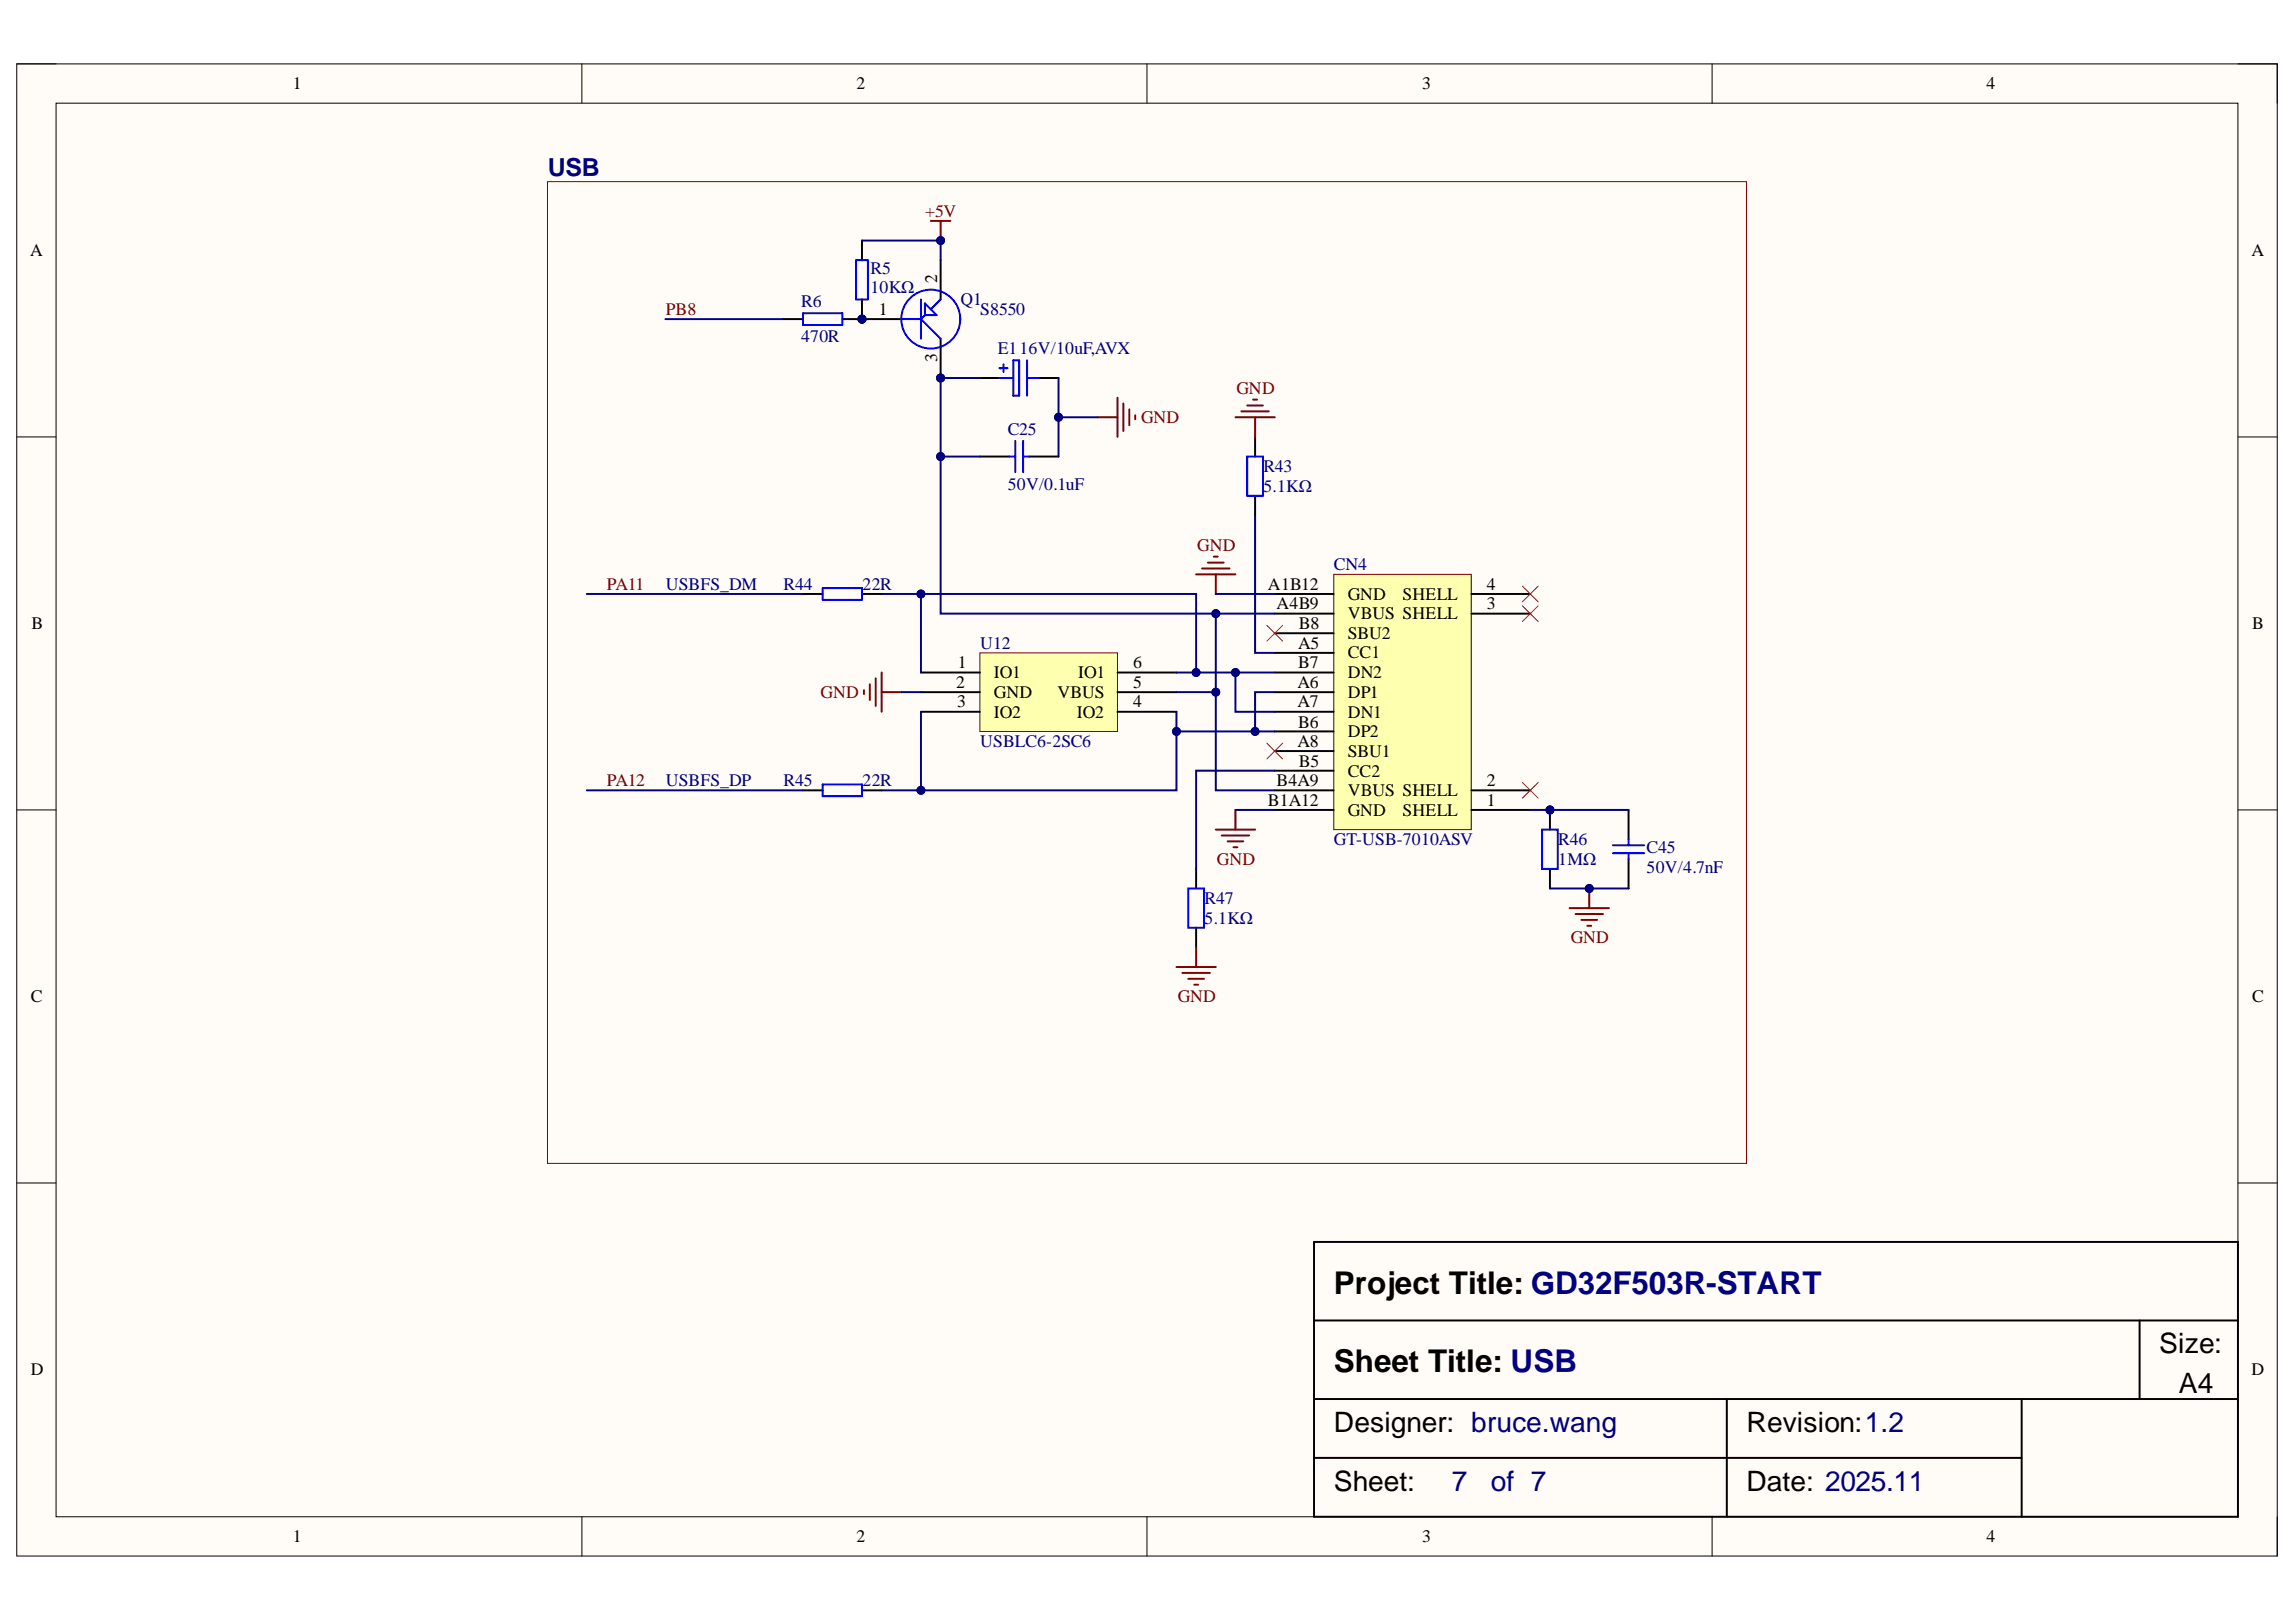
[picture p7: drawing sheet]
<svg xmlns="http://www.w3.org/2000/svg" width="297mm" height="210mm" viewBox="0 0 297 210" stroke-linecap="round" stroke-linejoin="round" font-family="sans-serif">
<defs><g id="words">
<g font-size="4.1">
<text x="172.6" y="167.4">Project Title: GD32F503R-START</text>
<text x="172.6" y="177.6">Sheet Title: USB</text>
</g>
<g font-size="3.6">
<text x="279.3" y="175.1">Size:</text>
<text x="172.6" y="185.3">Designer: bruce.wang</text>
<text x="226" y="185.3">Revision:1.2</text>
<text x="281.9" y="180.2">A4</text>
<text x="172.6" y="193">Sheet:</text>
<text x="226" y="193">Date: 2025.11</text>
</g>
<g font-size="3.6" fill="#000080">
<text x="187.8" y="193">7</text>
<text x="192.9" y="193">of 7</text>
</g>
<text font-size="3.2" fill="#000080" x="70.9" y="22.8">USB</text>
<g font-size="2.3">
<text x="37.9" y="11.6">1</text>
<text x="110.8" y="11.6">2</text>
<text x="184" y="11.6">3</text>
<text x="257" y="11.6">4</text>
<text x="3.9" y="33.1">A</text>
<text x="291.3" y="33.1">A</text>
<text x="113.7" y="40.7">1</text>
<text x="121.2" y="36.7" transform="rotate(-90 121.2 36.7)">2</text>
<text x="121.2" y="46.8" transform="rotate(-90 121.2 46.8)">3</text>
<text x="164" y="76.3">A1B12</text>
<text x="174.4" y="77.6">GND</text>
<text x="181.5" y="77.6">SHELL</text>
<text x="192.4" y="76.3">4</text>
<text x="4.1" y="81.4">B</text>
<text x="165.1" y="78.9">A4B9</text>
<text x="167.9" y="83.9">A5</text>
<text x="168" y="81.4">B8</text>
<text x="174.4" y="80.1">VBUS SHELL</text>
<text x="174.4" y="82.7">SBU2</text>
<text x="192.4" y="78.9">3</text>
<text x="291.4" y="81.4">B</text>
<text x="123.7" y="89">2</text>
<text x="123.9" y="86.5">1</text>
<text x="128.6" y="87.7">IO1</text>
<text x="139.5" y="87.7">IO1</text>
<text x="146.6" y="89">5</text>
<text x="146.6" y="86.5">6</text>
<text x="167.8" y="89">A6</text>
<text x="167.9" y="86.5">B7</text>
<text x="174.4" y="85.2">CC1</text>
<text x="174.4" y="87.7">DN2</text>
<text x="123.9" y="91.5">3</text>
<text x="128.6" y="90.3">GND</text>
<text x="128.6" y="92.9">IO2</text>
<text x="136.8" y="90.3">VBUS</text>
<text x="139.3" y="92.9">IO2</text>
<text x="146.6" y="91.5">4</text>
<text x="167.8" y="91.5">A7</text>
<text x="167.9" y="94.2">B6</text>
<text x="174.4" y="90.3">DP1</text>
<text x="174.4" y="92.9">DN1</text>
<text x="174.4" y="95.4">DP2</text>
<text x="165.1" y="101.8">B4A9</text>
<text x="167.8" y="96.7">A8</text>
<text x="168" y="99.2">B5</text>
<text x="174.4" y="98">SBU1</text>
<text x="174.4" y="100.5">CC2</text>
<text x="192.4" y="101.8">2</text>
<text x="164" y="104.3">B1A12</text>
<text x="174.4" y="103">VBUS SHELL</text>
<text x="174.4" y="105.6">GND</text>
<text x="181.5" y="105.6">SHELL</text>
<text x="192.4" y="104.3">1</text>
<text x="4" y="129.7">C</text>
<text x="291.4" y="129.7">C</text>
<text x="4" y="177.9">D</text>
<text x="291.3" y="177.9">D</text>
<text x="37.9" y="199.6">1</text>
<text x="110.8" y="199.6">2</text>
<text x="184" y="199.6">3</text>
<text x="257" y="199.6">4</text>
</g>
<g font-size="2.3" fill="#800000">
<text x="119.7" y="28.1">+5V</text>
<text x="86.1" y="40.7">PB8</text>
<text x="160" y="51">GND</text>
<text x="147.6" y="54.8">GND</text>
<text x="154.9" y="71.3">GND</text>
<text x="78.5" y="76.3">PA11</text>
<text x="106.2" y="90.3">GND</text>
<text x="78.5" y="101.8">PA12</text>
<text x="157.4" y="111.9">GND</text>
<text x="203.2" y="122.1">GND</text>
<text x="152.4" y="129.7">GND</text>
</g>
<g font-size="2.3" fill="#000080">
<text x="112.6" y="35.4">R5</text>
<text x="103.6" y="39.7">R6</text>
<text x="112.6" y="38">10KΩ</text>
<text x="124.3" y="39.5">Q1</text>
<text x="126.8" y="40.7">S8550</text>
<text x="103.6" y="44.3">470R</text>
<text x="129.1" y="45.8">E116V/10uF,AVX</text>
<text x="130.4" y="56.3">C25</text>
<text x="130.4" y="63.4">50V/0.1uF</text>
<text x="163.4" y="61.1">R43</text>
<text x="163.4" y="63.6">5.1KΩ</text>
<text x="86.1" y="76.3">USBFS_DM</text>
<text x="101.3" y="76.3">R44</text>
<text x="111.6" y="76.3">22R</text>
<text x="172.6" y="73.8">CN4</text>
<text x="126.8" y="83.9">U12</text>
<text x="86.1" y="101.8">USBFS_DP</text>
<text x="101.3" y="101.8">R45</text>
<text x="111.6" y="101.8">22R</text>
<text x="126.8" y="96.7">USBLC6-2SC6</text>
<text x="172.6" y="109.4">GT-USB-7010ASV</text>
<text x="201.6" y="109.4">R46</text>
<text x="201.6" y="111.9">1MΩ</text>
<text x="213" y="110.4">C45</text>
<text x="213" y="112.9">50V/4.7nF</text>
<text x="155.8" y="117">R47</text>
<text x="155.8" y="119.5">5.1KΩ</text>
</g>
</g></defs>
<path d="M2.2 8.3h292.4v193.1h-292.4z" fill-rule="evenodd" fill="#fffcf8"/>
<path d="M2.2 8.3h292.4v193.1h-292.4z" fill="none" stroke="#000" stroke-width=".13"/>
<path d="M7.3 13.4h282.2v182.9h-282.2z" fill-rule="evenodd" fill="#fffcf8"/>
<g fill="none" stroke="#000" stroke-width=".13">
<path d="M2.2 8.3h5.1M7.3 13.4h282.2v182.9h-282.2zM75.3 8.3v5M148.4 8.3v5M221.5 8.3v5.1M289.5 8.3h5.1v5.1M2.2 56.5h5.1M289.5 56.5h5.1M2.2 104.8h5.1M289.5 104.8h5.1M2.2 153.1h5.1M289.5 153.1h5.1"/>
<path d="M75.3 196.3v5.1M148.4 196.3v5.1M221.5 196.3v5.1M294.6 196.3v5.1"/>
</g>
<path d="M170 160.7h119.5v35.6h-119.5zM170 170.9h119.5M276.8 170.9v10.1M170 181h119.5M170 188.7h91.5M223.4 181v15.3M261.5 181v15.3" fill="none" stroke="#000" stroke-width=".25"/>
<path d="M126.8 84.5h17.8v10.2h-17.8z" fill-rule="evenodd" fill="#ffffb0"/>
<path d="M126.8 84.5h17.8v10.2h-17.8z" fill="none" stroke="#800000" stroke-width=".13"/>
<path d="M119.1 87h7.7M119.1 89.6h7.7M119.1 92.1h7.7M144.6 87h7.6M144.6 89.6h7.6M144.6 92.1h7.6" fill="none" stroke="#000" stroke-width=".25"/>
<path d="M172.5 74.3h17.8v33.1h-17.8z" fill-rule="evenodd" fill="#ffffb0"/>
<path d="M172.5 74.3h17.8v33.1h-17.8z" fill="none" stroke="#800000" stroke-width=".13"/>
<g fill="none" stroke="#000" stroke-width=".25">
<path d="M164.9 76.9h7.6M164.9 79.4h7.6M190.3 76.9h7.7M190.3 79.4h7.7M164.9 81.9h7.6M164.9 84.5h7.6M164.9 87h7.6M164.9 89.6h7.6M164.9 92.1h7.6M164.9 94.7h7.6M164.9 97.2h7.6M164.9 99.7h7.6"/>
<path d="M164.9 102.3h7.6M164.9 104.8h7.6M190.3 102.3h7.7M190.3 104.8h7.7M210.7 104.8v3.8M210.7 111.2v3.8"/>
</g>
<g fill="none" stroke="#800000" stroke-width=".25">
<path d="M154.7 74.3h5.1M155.5 73.6h3.6M156.3 72.8h2M157 72h.5M157.3 74.3v2.6M111.8 89.3v.5M112.5 88.6v2M113.3 87.8v3.5M114.1 87v5.1M114.1 89.6h2.5M157.3 107.4h5.1M158.1 108.1h3.5"/>
<path d="M158.8 108.9h2M159.6 109.6h.5M159.8 104.8v2.6"/>
</g>
<path d="M197 75.9l2 2M197 78.4l2 2M199 75.9l-2 2M199 78.4l-2 2M163.9 80.9l2 2.1M163.9 96.2l2 2M165.9 80.9l-2 2.1M165.9 96.2l-2 2M197 101.3l2 2M199 101.3l-2 2" fill="none" stroke="#f00" stroke-width=".13"/>
<path d="M208.7 110.4h4M208.7 109.4h4M210.7 108.6v.8M210.7 110.4v.8" fill="none" stroke="#00f" stroke-width=".25"/>
<circle cx="200.5" cy="104.8" r=".51" fill="#000080"/>
<circle cx="200.5" cy="104.8" r=".51" fill="none" stroke="#000080" stroke-width=".13"/>
<path d="M200.5 104.8v2.6M200.5 112.4v2.6" fill="none" stroke="#000" stroke-width=".25"/>
<circle cx="200.5" cy="104.8" r=".51" fill="#000080"/>
<circle cx="200.5" cy="104.8" r=".51" fill="none" stroke="#000080" stroke-width=".13"/>
<path d="M199.5 107.4h2v5h-2z" fill="none" stroke="#00f" stroke-width=".25"/>
<path d="M203.1 117.5h5.1M203.8 118.3h3.6M204.6 119h2M205.4 119.8h.5M205.6 115v2.5" fill="none" stroke="#800000" stroke-width=".25"/>
<circle cx="205.6" cy="115" r=".51" fill="#000080"/>
<circle cx="205.6" cy="115" r=".51" fill="none" stroke="#000080" stroke-width=".13"/>
<path d="M162.4 56.5v2.6M103.9 76.9h2.5M111.5 76.9h2.6M162.4 64.2v2.5M103.9 102.3h2.5M111.5 102.3h2.6M154.7 112.4v2.6M154.7 120.1v2.5" fill="none" stroke="#000" stroke-width=".25"/>
<path d="M161.4 59.1h2v5.1h-2zM106.4 76.1h5.1v1.5h-5.1zM106.4 101.5h5.1v1.5h-5.1zM153.7 115h2.1v5.1h-2.1z" fill="none" stroke="#00f" stroke-width=".25"/>
<path d="M159.8 54h5.1M160.6 53.2h3.6M161.4 52.5h2M162.1 51.7h.5M162.4 54v2.5M152.2 125.1h5.1M153 125.9h3.5M153.7 126.7h2.1M154.5 127.4h.5M154.7 122.6v2.5" fill="none" stroke="#800000" stroke-width=".25"/>
<path d="M70.8 23.5h155.2v127.1h-155.2z" fill="none" stroke="#800000" stroke-width=".13"/>
<path d="M116.6 89.6h2.5M159.8 87v5.1h5.1" fill="none" stroke="#000080" stroke-width=".25"/>
<circle cx="159.8" cy="87" r=".51" fill="#000080"/>
<circle cx="159.8" cy="87" r=".51" fill="none" stroke="#000080" stroke-width=".13"/>
<path d="M164.9 89.6h-2.5v5.1h2.5" fill="none" stroke="#000080" stroke-width=".25"/>
<circle cx="162.4" cy="94.7" r=".51" fill="#000080"/>
<circle cx="162.4" cy="94.7" r=".51" fill="none" stroke="#000080" stroke-width=".13"/>
<path d="M152.2 94.7h10.2" fill="none" stroke="#000080" stroke-width=".25"/>
<circle cx="162.4" cy="94.7" r=".51" fill="#000080"/>
<circle cx="162.4" cy="94.7" r=".51" fill="none" stroke="#000080" stroke-width=".13"/>
<circle cx="152.2" cy="94.7" r=".51" fill="#000080"/>
<circle cx="152.2" cy="94.7" r=".51" fill="none" stroke="#000080" stroke-width=".13"/>
<path d="M157.3 76.9h7.6M159.8 104.8h5.1M198 104.8h12.7" fill="none" stroke="#000080" stroke-width=".25"/>
<circle cx="200.5" cy="104.8" r=".51" fill="#000080"/>
<circle cx="200.5" cy="104.8" r=".51" fill="none" stroke="#000080" stroke-width=".13"/>
<path d="M200.5 115h10.2" fill="none" stroke="#000080" stroke-width=".25"/>
<circle cx="205.6" cy="115" r=".51" fill="#000080"/>
<circle cx="205.6" cy="115" r=".51" fill="none" stroke="#000080" stroke-width=".13"/>
<path d="M162.4 66.7v17.8h2.5M154.7 87h10.2M164.9 99.7h-10.2v12.7" fill="none" stroke="#000080" stroke-width=".25"/>
<circle cx="154.7" cy="87" r=".51" fill="#000080"/>
<circle cx="154.7" cy="87" r=".51" fill="none" stroke="#000080" stroke-width=".13"/>
<circle cx="159.8" cy="87" r=".51" fill="#000080"/>
<circle cx="159.8" cy="87" r=".51" fill="none" stroke="#000080" stroke-width=".13"/>
<path d="M119.1 92.1v10.2" fill="none" stroke="#000080" stroke-width=".25"/>
<circle cx="119.1" cy="102.3" r=".51" fill="#000080"/>
<circle cx="119.1" cy="102.3" r=".51" fill="none" stroke="#000080" stroke-width=".13"/>
<path d="M119.1 76.9v10.1" fill="none" stroke="#000080" stroke-width=".25"/>
<circle cx="119.1" cy="76.9" r=".51" fill="#000080"/>
<circle cx="119.1" cy="76.9" r=".51" fill="none" stroke="#000080" stroke-width=".13"/>
<path d="M152.2 92.1v10.2h-38.1" fill="none" stroke="#000080" stroke-width=".25"/>
<circle cx="152.2" cy="94.7" r=".51" fill="#000080"/>
<circle cx="152.2" cy="94.7" r=".51" fill="none" stroke="#000080" stroke-width=".13"/>
<circle cx="119.1" cy="102.3" r=".51" fill="#000080"/>
<circle cx="119.1" cy="102.3" r=".51" fill="none" stroke="#000080" stroke-width=".13"/>
<path d="M114.1 76.9h40.6v10.1h-2.5" fill="none" stroke="#000080" stroke-width=".25"/>
<circle cx="154.7" cy="87" r=".51" fill="#000080"/>
<circle cx="154.7" cy="87" r=".51" fill="none" stroke="#000080" stroke-width=".13"/>
<circle cx="119.1" cy="76.9" r=".51" fill="#000080"/>
<circle cx="119.1" cy="76.9" r=".51" fill="none" stroke="#000080" stroke-width=".13"/>
<path d="M75.9 76.9h28M75.9 102.3h28" fill="none" stroke="#000080" stroke-width=".25"/>
<circle cx="111.5" cy="41.3" r=".51" fill="#000080"/>
<circle cx="111.5" cy="41.3" r=".51" fill="none" stroke="#000080" stroke-width=".13"/>
<path d="M111.5 38.8v2.5" fill="none" stroke="#000" stroke-width=".25"/>
<circle cx="111.5" cy="41.3" r=".51" fill="#000080"/>
<circle cx="111.5" cy="41.3" r=".51" fill="none" stroke="#000080" stroke-width=".13"/>
<path d="M111.5 31.1v2.6" fill="none" stroke="#000" stroke-width=".25"/>
<path d="M110.8 33.7h1.5v5.1h-1.5z" fill="none" stroke="#00f" stroke-width=".25"/>
<circle cx="111.5" cy="41.3" r=".51" fill="#000080"/>
<circle cx="111.5" cy="41.3" r=".51" fill="none" stroke="#000080" stroke-width=".13"/>
<path d="M101.3 41.3h2.6M109 41.3h2.5" fill="none" stroke="#000" stroke-width=".25"/>
<circle cx="111.5" cy="41.3" r=".51" fill="#000080"/>
<circle cx="111.5" cy="41.3" r=".51" fill="none" stroke="#000080" stroke-width=".13"/>
<path d="M103.9 40.5h5.1v1.6h-5.1zM129.3 47.6h1M129.3 48.9h1.8M129.8 47.1v1.1M131.1 46.6h.8v4.6h-.8zM132.9 48.9h1.5M132.9 46.6v4.6" fill="none" stroke="#00f" stroke-width=".25"/>
<path d="M126.8 48.9h2.5M134.4 48.9h2.5" fill="none" stroke="#000" stroke-width=".25"/>
<path d="M142 54h2.6M144.6 51.5v5M145.3 52.2v3.6M146.1 53v2M146.9 53.7v.6" fill="none" stroke="#800000" stroke-width=".25"/>
<circle cx="111.5" cy="41.3" r=".51" fill="#000080"/>
<circle cx="111.5" cy="41.3" r=".51" fill="none" stroke="#000080" stroke-width=".13"/>
<circle cx="121.7" cy="48.9" r=".51" fill="#000080"/>
<circle cx="121.7" cy="48.9" r=".51" fill="none" stroke="#000080" stroke-width=".13"/>
<path d="M111.5 41.3h5.1" fill="none" stroke="#000" stroke-width=".25"/>
<circle cx="111.5" cy="41.3" r=".51" fill="#000080"/>
<circle cx="111.5" cy="41.3" r=".51" fill="none" stroke="#000080" stroke-width=".13"/>
<path d="M121.7 33.7v5.1M121.7 43.8v5.1" fill="none" stroke="#000" stroke-width=".25"/>
<circle cx="121.7" cy="48.9" r=".51" fill="#000080"/>
<circle cx="121.7" cy="48.9" r=".51" fill="none" stroke="#000080" stroke-width=".13"/>
<g fill="none" stroke="#00f" stroke-width=".25">
<path d="M119.1 38.8v5M121.7 38.8l-1.3 1.2M116.6 41.3h2.5M119.1 41.3l2.6 2.5M119.7 40.8l-.6 .5M120.4 40l-.7-.7v1.5M120.4 40l.8 .8h-1.5"/>
<circle cx="120.4" cy="41.3" r="3.8"/>
</g>
<path d="M120.4 28.6h2.6M121.7 28.6v2.5" fill="none" stroke="#800000" stroke-width=".25"/>
<circle cx="121.7" cy="31.1" r=".51" fill="#000080"/>
<circle cx="121.7" cy="31.1" r=".51" fill="none" stroke="#000080" stroke-width=".13"/>
<path d="M126.8 59.1h3.8M133.1 59.1h3.8" fill="none" stroke="#000" stroke-width=".25"/>
<path d="M130.6 59.1h.7M131.3 57v4.1M132.4 59.1h.7M132.4 57v4.1" fill="none" stroke="#00f" stroke-width=".25"/>
<path d="M111.5 31.1h10.2v2.6" fill="none" stroke="#000080" stroke-width=".25"/>
<circle cx="121.7" cy="31.1" r=".51" fill="#000080"/>
<circle cx="121.7" cy="31.1" r=".51" fill="none" stroke="#000080" stroke-width=".13"/>
<path d="M86.1 41.3h15.2M121.7 59.1h5.1" fill="none" stroke="#000080" stroke-width=".25"/>
<circle cx="121.7" cy="59.1" r=".51" fill="#000080"/>
<circle cx="121.7" cy="59.1" r=".51" fill="none" stroke="#000080" stroke-width=".13"/>
<path d="M136.9 48.9v5.1h5.1" fill="none" stroke="#000080" stroke-width=".25"/>
<circle cx="136.9" cy="54" r=".51" fill="#000080"/>
<circle cx="136.9" cy="54" r=".51" fill="none" stroke="#000080" stroke-width=".13"/>
<path d="M136.9 54v5.1" fill="none" stroke="#000080" stroke-width=".25"/>
<circle cx="136.9" cy="54" r=".51" fill="#000080"/>
<circle cx="136.9" cy="54" r=".51" fill="none" stroke="#000080" stroke-width=".13"/>
<path d="M126.8 48.9h-5.1v30.5h43.2" fill="none" stroke="#000080" stroke-width=".25"/>
<circle cx="121.7" cy="48.9" r=".51" fill="#000080"/>
<circle cx="121.7" cy="48.9" r=".51" fill="none" stroke="#000080" stroke-width=".13"/>
<circle cx="121.7" cy="59.1" r=".51" fill="#000080"/>
<circle cx="121.7" cy="59.1" r=".51" fill="none" stroke="#000080" stroke-width=".13"/>
<circle cx="157.3" cy="79.4" r=".51" fill="#000080"/>
<circle cx="157.3" cy="79.4" r=".51" fill="none" stroke="#000080" stroke-width=".13"/>
<path d="M157.3 79.4v22.9h7.6" fill="none" stroke="#000080" stroke-width=".25"/>
<circle cx="157.3" cy="79.4" r=".51" fill="#000080"/>
<circle cx="157.3" cy="79.4" r=".51" fill="none" stroke="#000080" stroke-width=".13"/>
<circle cx="157.3" cy="89.6" r=".51" fill="#000080"/>
<circle cx="157.3" cy="89.6" r=".51" fill="none" stroke="#000080" stroke-width=".13"/>
<path d="M152.2 89.6h5.1" fill="none" stroke="#000080" stroke-width=".25"/>
<circle cx="157.3" cy="89.6" r=".51" fill="#000080"/>
<circle cx="157.3" cy="89.6" r=".51" fill="none" stroke="#000080" stroke-width=".13"/>
<use href="#words"/>
</svg>
